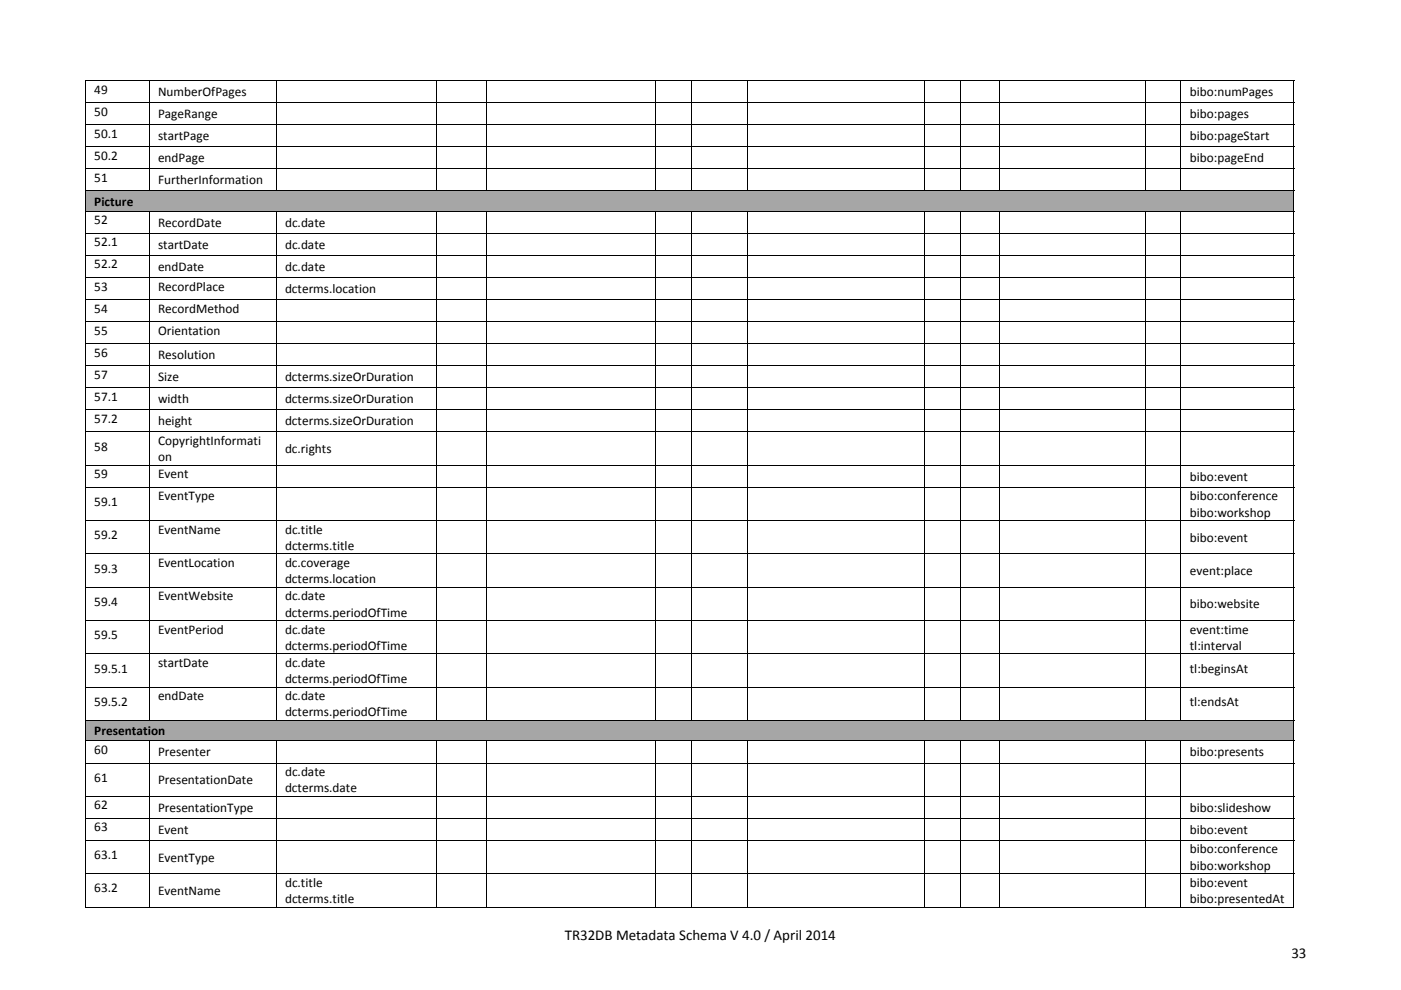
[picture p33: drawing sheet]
<svg xmlns="http://www.w3.org/2000/svg" width="297mm" height="210mm" viewBox="0 0 297 210" stroke-linecap="round" stroke-linejoin="round" font-family="sans-serif">
<defs><g id="words">
<g font-size="3.2">
<text x="119.7" y="199.3">TR32DB Metadata Schema V 4.0 / April 2014</text>
<text x="273.8" y="203.2">33</text>
</g>
<g font-size="2.8">
<text x="20" y="19.9">49</text>
<text x="33.5" y="20.4">NumberOfPages</text>
<text x="252.3" y="20.4">bibo:numPages</text>
<text x="20" y="24.5">50</text>
<text x="20" y="29.2">50.1</text>
<text x="33.5" y="25.1">PageRange</text>
<text x="33.5" y="29.7">startPage</text>
<text x="252.3" y="25.1">bibo:pages</text>
<text x="252.3" y="29.7">bibo:pageStart</text>
<text x="20" y="33.9">50.2</text>
<text x="33.5" y="34.4">endPage</text>
<text x="252.3" y="34.4">bibo:pageEnd</text>
<text x="20" y="38.6">51</text>
<text x="33.5" y="39.1">FurtherInformation</text>
<text x="20" y="43.6">Picture</text>
<text x="20" y="47.6">52</text>
<text x="20" y="52.3">52.1</text>
<text x="33.5" y="48.1">RecordDate</text>
<text x="33.5" y="52.8">startDate</text>
<text x="60.4" y="48.1">dc.date</text>
<text x="60.4" y="52.8">dc.date</text>
<text x="20" y="56.9">52.2</text>
<text x="33.5" y="57.5">endDate</text>
<text x="60.4" y="57.5">dc.date</text>
<text x="20" y="61.6">53</text>
<text x="33.5" y="61.6">RecordPlace</text>
<text x="60.4" y="62.1">dcterms.location</text>
<text x="20" y="66.3">54</text>
<text x="20" y="71">55</text>
<text x="33.5" y="66.3">RecordMethod</text>
<text x="33.5" y="71">Orientation</text>
<text x="20" y="75.6">56</text>
<text x="33.5" y="76.2">Resolution</text>
<text x="20" y="80.3">57</text>
<text x="33.5" y="80.9">Size</text>
<text x="60.4" y="80.9">dcterms.sizeOrDuration</text>
<text x="20" y="85">57.1</text>
<text x="20" y="89.7">57.2</text>
<text x="33.5" y="85.5">width</text>
<text x="60.4" y="85.5">dcterms.sizeOrDuration</text>
<text x="20" y="95.6">58</text>
<text x="33.5" y="90.2">height</text>
<text x="33.5" y="94.4">CopyrightInformati</text>
<text x="60.4" y="90.2">dcterms.sizeOrDuration</text>
<text x="20" y="101.4">59</text>
<text x="33.5" y="97.8">on</text>
<text x="33.5" y="101.4">Event</text>
<text x="60.4" y="96.1">dc.rights</text>
<text x="252.3" y="102">bibo:event</text>
<text x="20" y="107.3">59.1</text>
<text x="33.5" y="106.1">EventType</text>
<text x="252.3" y="106.1">bibo:conference</text>
<text x="33.5" y="113.2">EventName</text>
<text x="60.4" y="113.2">dc.title</text>
<text x="252.3" y="109.6">bibo:workshop</text>
<text x="20" y="114.4">59.2</text>
<text x="60.4" y="116.6">dcterms.title</text>
<text x="252.3" y="114.9">bibo:event</text>
<text x="20" y="121.5">59.3</text>
<text x="33.5" y="120.2">EventLocation</text>
<text x="60.4" y="120.2">dc.coverage</text>
<text x="60.4" y="123.7">dcterms.location</text>
<text x="252.3" y="122">event:place</text>
<text x="20" y="128.5">59.4</text>
<text x="33.5" y="127.3">EventWebsite</text>
<text x="60.4" y="127.3">dc.date</text>
<text x="60.4" y="130.8">dcterms.periodOfTime</text>
<text x="252.3" y="129">bibo:website</text>
<text x="20" y="135.6">59.5</text>
<text x="33.5" y="134.4">EventPeriod</text>
<text x="60.4" y="134.4">dc.date</text>
<text x="60.4" y="137.8">dcterms.periodOfTime</text>
<text x="252.3" y="134.4">event:time</text>
<text x="252.3" y="137.8">tl:interval</text>
<text x="20" y="142.6">59.5.1</text>
<text x="33.5" y="141.5">startDate</text>
<text x="60.4" y="141.5">dc.date</text>
<text x="252.3" y="142.6">tl:beginsAt</text>
<text x="20" y="149.7">59.5.2</text>
<text x="33.5" y="148.5">endDate</text>
<text x="60.4" y="144.9">dcterms.periodOfTime</text>
<text x="60.4" y="148.5">dc.date</text>
<text x="252.3" y="149.7">tl:endsAt</text>
<text x="20" y="155.9">Presentation</text>
<text x="60.4" y="152">dcterms.periodOfTime</text>
<text x="20" y="159.9">60</text>
<text x="33.5" y="160.4">Presenter</text>
<text x="252.3" y="160.4">bibo:presents</text>
<text x="20" y="165.8">61</text>
<text x="33.5" y="166.3">PresentationDate</text>
<text x="60.4" y="164.6">dc.date</text>
<text x="20" y="171.7">62</text>
<text x="33.5" y="172.2">PresentationType</text>
<text x="60.4" y="168">dcterms.date</text>
<text x="252.3" y="172.2">bibo:slideshow</text>
<text x="20" y="176.3">63</text>
<text x="33.5" y="176.9">Event</text>
<text x="252.3" y="176.9">bibo:event</text>
<text x="20" y="182.2">63.1</text>
<text x="33.5" y="182.7">EventType</text>
<text x="252.3" y="181">bibo:conference</text>
<text x="252.3" y="184.5">bibo:workshop</text>
<text x="20" y="189.3">63.2</text>
<text x="33.5" y="189.8">EventName</text>
<text x="60.4" y="188.1">dc.title</text>
<text x="60.4" y="191.5">dcterms.title</text>
<text x="252.3" y="188.1">bibo:event</text>
<text x="252.3" y="191.5">bibo:presentedAt</text>
</g>
</g></defs>
<path d="M18 17h.2v.2h-.2zM274.2 17h.2v.2h-.2z" fill="#000"/>
<g fill="none" stroke="#000" stroke-width=".21">
<path d="M18 17.1h256.4M18.1 17.2v4.5M31.6 17.2v4.5M58.5 17.2v4.5M92.5 17.2v4.5M103.2 17.2v4.5M139 17.2v4.5M146.7 17.2v4.5M158.5 17.2v4.5M196.1 17.2v4.5M203.7 17.2v4.5M211.9 17.2v4.5"/>
<path d="M242.9 17.2v4.5M250.4 17.2v4.5M274.3 17.2v4.5M18 21.8h256.4M18 26.5h256.4M18 31.1h256.4M18 35.8h256.4M18.1 21.8v4.6M18.1 26.5v4.6M18.1 31.2v4.5M18.1 35.9v4.5M31.6 21.8v4.6"/>
<path d="M31.6 26.5v4.6M31.6 31.2v4.5M31.6 35.9v4.5M58.5 21.8v4.6M58.5 26.5v4.6M58.5 31.2v4.5M58.5 35.9v4.5M92.5 21.8v4.6M92.5 26.5v4.6M92.5 31.2v4.5M92.5 35.9v4.5M103.2 21.8v4.6"/>
<path d="M103.2 26.5v4.6M103.2 31.2v4.5M103.2 35.9v4.5M139 21.8v4.6M139 26.5v4.6M139 31.2v4.5M139 35.9v4.5M146.7 21.8v4.6M146.7 26.5v4.6M146.7 31.2v4.5M146.7 35.9v4.5M158.5 21.8v4.6"/>
<path d="M158.5 26.5v4.6M158.5 31.2v4.5M158.5 35.9v4.5M196.1 21.8v4.6M196.1 26.5v4.6M196.1 31.2v4.5M196.1 35.9v4.5M203.7 21.8v4.6M203.7 26.5v4.6M203.7 31.2v4.5M203.7 35.9v4.5M211.9 21.8v4.6"/>
<path d="M211.9 26.5v4.6M211.9 31.2v4.5M211.9 35.9v4.5M242.9 21.8v4.6M242.9 26.5v4.6M242.9 31.2v4.5M242.9 35.9v4.5M250.4 21.8v4.6M250.4 26.5v4.6M250.4 31.2v4.5M250.4 35.9v4.5M274.3 21.8v4.6"/>
<path d="M274.3 26.5v4.6M274.3 31.2v4.5M274.3 35.9v4.5"/>
</g>
<g fill="#a6a6a6">
<path d="M18.2 40.6h256v4.1h-256z"/>
<path d="M20 40.6h252.4v4.1h-252.4z"/>
</g>
<g fill="none" stroke="#000" stroke-width=".21">
<path d="M18 40.5h256.4M18 44.8h256.4M18 49.5h256.4M18 54.2h256.4M18 58.9h256.4M18.1 40.6v4.1M18.1 44.9v4.5M18.1 49.6v4.5M18.1 54.3v4.5M18.1 58.9v4.6M31.6 44.9v4.5M31.6 49.6v4.5"/>
<path d="M31.6 54.3v4.5M31.6 58.9v4.6M58.5 44.9v4.5M58.5 49.6v4.5M58.5 54.3v4.5M58.5 58.9v4.6M92.5 44.9v4.5M92.5 49.6v4.5M92.5 54.3v4.5M92.5 58.9v4.6M103.2 44.9v4.5M103.2 49.6v4.5"/>
<path d="M103.2 54.3v4.5M103.2 58.9v4.6M139 44.9v4.5M139 49.6v4.5M139 54.3v4.5M139 58.9v4.6M146.7 44.9v4.5M146.7 49.6v4.5M146.7 54.3v4.5M146.7 58.9v4.6M158.5 44.9v4.5M158.5 49.6v4.5"/>
<path d="M158.5 54.3v4.5M158.5 58.9v4.6M196.1 44.9v4.5M196.1 49.6v4.5M196.1 54.3v4.5M196.1 58.9v4.6M203.7 44.9v4.5M203.7 49.6v4.5M203.7 54.3v4.5M203.7 58.9v4.6M211.9 44.9v4.5M211.9 49.6v4.5"/>
<path d="M211.9 54.3v4.5M211.9 58.9v4.6M242.9 44.9v4.5M242.9 49.6v4.5M242.9 54.3v4.5M242.9 58.9v4.6M250.4 44.9v4.5M250.4 49.6v4.5M250.4 54.3v4.5M250.4 58.9v4.6M274.3 40.6v4.1M274.3 44.9v4.5"/>
<path d="M274.3 49.6v4.5M274.3 54.3v4.5M274.3 58.9v4.6M18 63.5h256.4M18 68.2h256.4M18 72.9h256.4M18 77.6h256.4M18.1 63.6v4.5M18.1 68.3v4.5M18.1 73v4.5M18.1 77.7v4.5M31.6 63.6v4.5"/>
<path d="M31.6 68.3v4.5M31.6 73v4.5M31.6 77.7v4.5M58.5 63.6v4.5M58.5 68.3v4.5M58.5 73v4.5M58.5 77.7v4.5M92.5 63.6v4.5M92.5 68.3v4.5M92.5 73v4.5M92.5 77.7v4.5M103.2 63.6v4.5"/>
<path d="M103.2 68.3v4.5M103.2 73v4.5M103.2 77.7v4.5M139 63.6v4.5M139 68.3v4.5M139 73v4.5M139 77.7v4.5M146.7 63.6v4.5M146.7 68.3v4.5M146.7 73v4.5M146.7 77.7v4.5M158.5 63.6v4.5"/>
<path d="M158.5 68.3v4.5M158.5 73v4.5M158.5 77.7v4.5M196.1 63.6v4.5M196.1 68.3v4.5M196.1 73v4.5M196.1 77.7v4.5M203.7 63.6v4.5M203.7 68.3v4.5M203.7 73v4.5M203.7 77.7v4.5M211.9 63.6v4.5"/>
<path d="M211.9 68.3v4.5M211.9 73v4.5M211.9 77.7v4.5M242.9 63.6v4.5M242.9 68.3v4.5M242.9 73v4.5M242.9 77.7v4.5M250.4 63.6v4.5M250.4 68.3v4.5M250.4 73v4.5M250.4 77.7v4.5M274.3 63.6v4.5"/>
<path d="M274.3 68.3v4.5M274.3 73v4.5M274.3 77.7v4.5M18 82.3h256.4M18 86.9h256.4M18 91.6h256.4M18 98.7h256.4M18.1 82.3v4.5M18.1 87v4.5M18.1 91.7v6.9M18.1 98.8v4.5M31.6 82.3v4.5"/>
<path d="M31.6 87v4.5M31.6 91.7v6.9M31.6 98.8v4.5M58.5 82.3v4.5M58.5 87v4.5M58.5 91.7v6.9M58.5 98.8v4.5M92.5 82.3v4.5M92.5 87v4.5M92.5 91.7v6.9M92.5 98.8v4.5M103.2 82.3v4.5"/>
<path d="M103.2 87v4.5M103.2 91.7v6.9M103.2 98.8v4.5M139 82.3v4.5M139 87v4.5M139 91.7v6.9M139 98.8v4.5M146.7 82.3v4.5M146.7 87v4.5M146.7 91.7v6.9M146.7 98.8v4.5M158.5 82.3v4.5"/>
<path d="M158.5 87v4.5M158.5 91.7v6.9M158.5 98.8v4.5M196.1 82.3v4.5M196.1 87v4.5M196.1 91.7v6.9M196.1 98.8v4.5M203.7 82.3v4.5M203.7 87v4.5M203.7 91.7v6.9M203.7 98.8v4.5M211.9 82.3v4.5"/>
<path d="M211.9 87v4.5M211.9 91.7v6.9M211.9 98.8v4.5M242.9 82.3v4.5M242.9 87v4.5M242.9 91.7v6.9M242.9 98.8v4.5M250.4 82.3v4.5M250.4 87v4.5M250.4 91.7v6.9M250.4 98.8v4.5M274.3 82.3v4.5"/>
<path d="M274.3 87v4.5M274.3 91.7v6.9M274.3 98.8v4.5M18 103.4h256.4M18 110.4h256.4M18 117.5h256.4M18.1 103.4v6.9M18.1 110.5v6.9M18.1 117.6v6.9M31.6 103.4v6.9M31.6 110.5v6.9M31.6 117.6v6.9"/>
<path d="M58.5 103.4v6.9M58.5 110.5v6.9M58.5 117.6v6.9M92.5 103.4v6.9M92.5 110.5v6.9M92.5 117.6v6.9M103.2 103.4v6.9M103.2 110.5v6.9M103.2 117.6v6.9M139 103.4v6.9M139 110.5v6.9M139 117.6v6.9"/>
<path d="M146.7 103.4v6.9M146.7 110.5v6.9M146.7 117.6v6.9M158.5 103.4v6.9M158.5 110.5v6.9M158.5 117.6v6.9M196.1 103.4v6.9M196.1 110.5v6.9M196.1 117.6v6.9M203.7 103.4v6.9M203.7 110.5v6.9M203.7 117.6v6.9"/>
<path d="M211.9 103.4v6.9M211.9 110.5v6.9M211.9 117.6v6.9M242.9 103.4v6.9M242.9 110.5v6.9M242.9 117.6v6.9M250.4 103.4v6.9M250.4 110.5v6.9M250.4 117.6v6.9M274.3 103.4v6.9M274.3 110.5v6.9M274.3 117.6v6.9"/>
<path d="M18 124.6h256.4M18 131.6h256.4M18 138.7h256.4M18.1 124.7v6.9M18.1 131.7v6.9M18.1 138.8v6.9M31.6 124.7v6.9M31.6 131.7v6.9M31.6 138.8v6.9M58.5 124.7v6.9M58.5 131.7v6.9M58.5 138.8v6.9"/>
<path d="M92.5 124.7v6.9M92.5 131.7v6.9M92.5 138.8v6.9M103.2 124.7v6.9M103.2 131.7v6.9M103.2 138.8v6.9M139 124.7v6.9M139 131.7v6.9M139 138.8v6.9M146.7 124.7v6.9M146.7 131.7v6.9M146.7 138.8v6.9"/>
<path d="M158.5 124.7v6.9M158.5 131.7v6.9M158.5 138.8v6.9M196.1 124.7v6.9M196.1 131.7v6.9M196.1 138.8v6.9M203.7 124.7v6.9M203.7 131.7v6.9M203.7 138.8v6.9M211.9 124.7v6.9M211.9 131.7v6.9M211.9 138.8v6.9"/>
<path d="M242.9 124.7v6.9M242.9 131.7v6.9M242.9 138.8v6.9M250.4 124.7v6.9M250.4 131.7v6.9M250.4 138.8v6.9M274.3 124.7v6.9M274.3 131.7v6.9M274.3 138.8v6.9M18 145.8h256.4M18.1 145.8v6.9M31.6 145.8v6.9"/>
<path d="M58.5 145.8v6.9M92.5 145.8v6.9M103.2 145.8v6.9M139 145.8v6.9M146.7 145.8v6.9M158.5 145.8v6.9M196.1 145.8v6.9M203.7 145.8v6.9M211.9 145.8v6.9M242.9 145.8v6.9M250.4 145.8v6.9M274.3 145.8v6.9"/>
</g>
<g fill="#a6a6a6">
<path d="M18.2 152.9h256v4.2h-256z"/>
<path d="M20 152.9h252.4v4.2h-252.4z"/>
</g>
<g fill="none" stroke="#000" stroke-width=".21">
<path d="M18 152.8h256.4M18 157.2h256.4M18.1 152.9v4.2M18.1 157.2v4.6M31.6 157.2v4.6M58.5 157.2v4.6M92.5 157.2v4.6M103.2 157.2v4.6M139 157.2v4.6M146.7 157.2v4.6M158.5 157.2v4.6M196.1 157.2v4.6"/>
<path d="M203.7 157.2v4.6M211.9 157.2v4.6M242.9 157.2v4.6M250.4 157.2v4.6M274.3 152.9v4.2M274.3 157.2v4.6M18 161.8h256.4M18 168.9h256.4M18 173.6h256.4M18 178.3h256.4M18.1 161.9v6.9M18.1 169v4.5"/>
<path d="M18.1 173.7v4.5M18.1 178.4v6.9M31.6 161.9v6.9M31.6 169v4.5M31.6 173.7v4.5M31.6 178.4v6.9M58.5 161.9v6.9M58.5 169v4.5M58.5 173.7v4.5M58.5 178.4v6.9M92.5 161.9v6.9M92.5 169v4.5"/>
<path d="M92.5 173.7v4.5M92.5 178.4v6.9M103.2 161.9v6.9M103.2 169v4.5M103.2 173.7v4.5M103.2 178.4v6.9M139 161.9v6.9M139 169v4.5M139 173.7v4.5M139 178.4v6.9M146.7 161.9v6.9M146.7 169v4.5"/>
<path d="M146.7 173.7v4.5M146.7 178.4v6.9M158.5 161.9v6.9M158.5 169v4.5M158.5 173.7v4.5M158.5 178.4v6.9M196.1 161.9v6.9M196.1 169v4.5M196.1 173.7v4.5M196.1 178.4v6.9M203.7 161.9v6.9M203.7 169v4.5"/>
<path d="M203.7 173.7v4.5M203.7 178.4v6.9M211.9 161.9v6.9M211.9 169v4.5M211.9 173.7v4.5M211.9 178.4v6.9M242.9 161.9v6.9M242.9 169v4.5M242.9 173.7v4.5M242.9 178.4v6.9M250.4 161.9v6.9M250.4 169v4.5"/>
<path d="M250.4 173.7v4.5M250.4 178.4v6.9M274.3 161.9v6.9M274.3 169v4.5M274.3 173.7v4.5M274.3 178.4v6.9M18 185.3h256.4M18 192.4h13.5M18.1 185.4v7.1M31.6 185.4v7.1M31.7 192.4h26.7M58.5 185.4v7.1"/>
<path d="M58.6 192.4h33.8M92.5 185.4v7.1M92.6 192.4h10.5M103.2 185.4v7.1M103.3 192.4h35.6M139 185.4v7.1M139.1 192.4h7.5M146.7 185.4v7.1M146.7 192.4h11.7M158.5 185.4v7.1M158.6 192.4h37.4M196.1 185.4v7.1"/>
<path d="M196.1 192.4h7.5M203.7 185.4v7.1M203.8 192.4h8M211.9 185.4v7.1M211.9 192.4h31M242.9 185.4v7.1M243 192.4h7.3M250.4 185.4v7.1M250.4 192.4h23.8M274.3 185.4v7.1"/>
</g>
<path d="M274.2 192.3h.2v.2h-.2z" fill="#000"/>
<use href="#words"/>
</svg>
